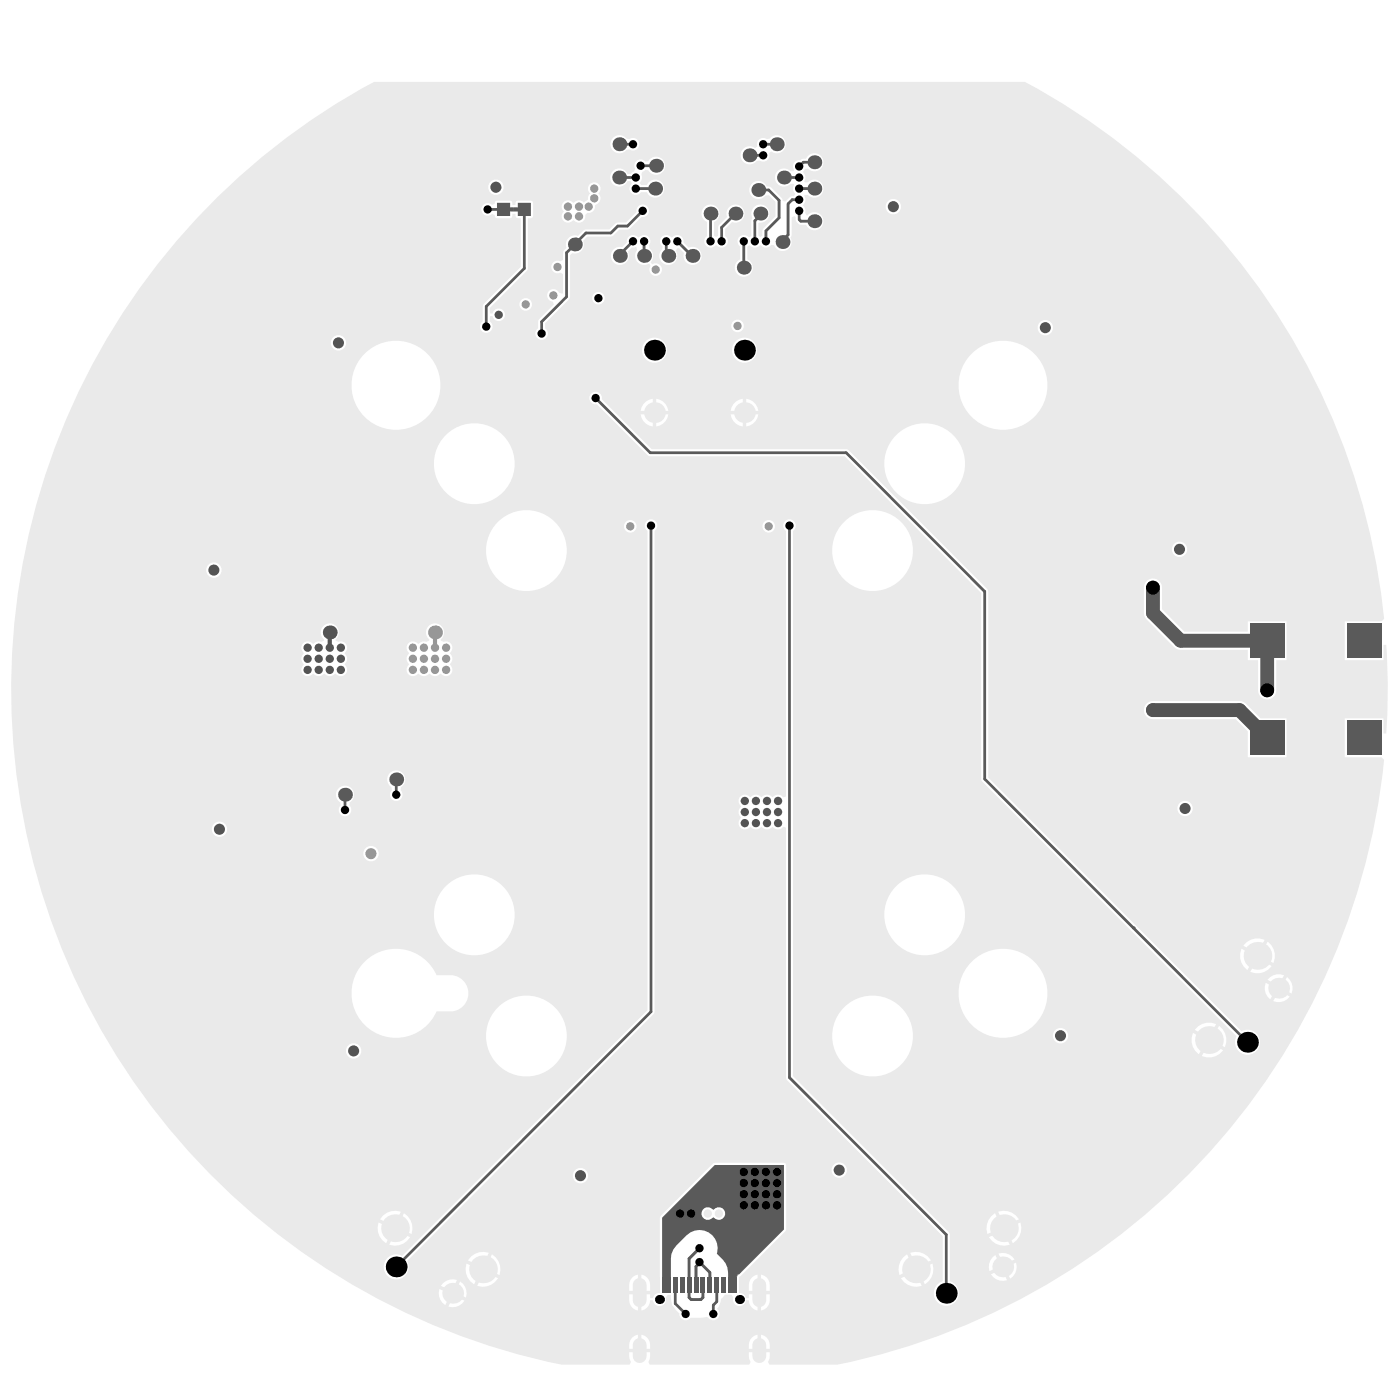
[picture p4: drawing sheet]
<svg xmlns="http://www.w3.org/2000/svg" width="337mm" height="331mm" viewBox="0 0 337 331" stroke-linecap="round" stroke-linejoin="round" font-family="sans-serif">
<path d="M52.3 47.3a163.6 163.6 0 0 1 37.6-27.6h156.5a165.4 165.4 0 0 1 86.3 129l-.6 .6h-8.8v9.3h9.3v-3.6h.6a150.7 150.7 0 0 1 0 21.3h-.6v-3.7h-9.3v9.4h8.8l.6 .6a165.4 165.4 0 0 1-131.4 145.3h-16.4l-.3-.6a3.1 3.1 0 0 0 .4-2.3h-5a3.1 3.1 0 0 0 .4 2.3l-.3 .6h-23.9l-.3-.6a3.1 3.1 0 0 0 .4-2.3h-5a3.1 3.1 0 0 0 .4 2.3l-.3 .6h-16.4a165.7 165.7 0 0 1-82.7-280.6zM178.9 35.6a2.18 2.18 0 0 0-.3 3.3 2.18 2.18 0 0 0 3.3-.2l.7-.1a1.5 1.5 0 0 0 1.8-.1 1.5 1.5 0 0 0 .5-1.7l.5-.4a2.19 2.19 0 0 0 3-.3 2.19 2.19 0 0 0-.3-3.1 2.19 2.19 0 0 0-3.1 .3l-.7 .1a1.5 1.5 0 0 0-1.8 0 1.5 1.5 0 0 0-.4 1.8l-.6 .4a2.17 2.17 0 0 0-2.6 0zM147.6 32.9a2.18 2.18 0 0 0-.2 3.3 2.18 2.18 0 0 0 3.2-.2l.7-.1a1.52 1.52 0 0 0 2.4-1.2 1.52 1.52 0 0 0-2.4-1.3l-.7-.1a2.18 2.18 0 0 0-3-.4zM180.6 44.3a2.19 2.19 0 0 0 .4 3.1 2.19 2.19 0 0 0 3-.4l.8-.1 1.6 1.6v3.5l-2.9 2.9-.2 .6v1.2l-.5 .3-.5-.3v-3.1l.2-.1a2.19 2.19 0 0 0 2.4-2.4 2.19 2.19 0 0 0-2.9-1.9 2.19 2.19 0 0 0-1.1 3.2l-.3 .6v3.7l-.5 .4a1.55 1.55 0 0 0-2.4-.2 1.55 1.55 0 0 0 .3 2.4v3a2.18 2.18 0 0 0-.9 3.4 2.18 2.18 0 0 0 3.4 0 2.18 2.18 0 0 0-.9-3.4v-3l.6-.4a1.7 1.7 0 0 0 2.6 0 1.63 1.63 0 0 0 2.6-.1l.7 .1a2.2 2.2 0 0 0 3 1.2 2.2 2.2 0 0 0 1-3.1l.2-.6v-4.2l.7-.3 .3 .3a1.55 1.55 0 0 0 1.2 1.8h1.3a2.21 2.21 0 0 0 3.2 .9 2.21 2.21 0 0 0 .3-3.4 2.21 2.21 0 0 0-3.4 .3l-.4-.7a1.62 1.62 0 0 0-.5-1.8 1.64 1.64 0 0 0 .3-2.2l.3-.3h.6a2.17 2.17 0 0 0 3.1 .1 2.17 2.17 0 0 0 0-3.1 2.17 2.17 0 0 0-3.1 0h-.6l-.3-.2a1.65 1.65 0 0 0-.3-2.3l.5-.6 .7-.2a2.18 2.18 0 0 0 3.3-.2 2.18 2.18 0 0 0-.6-3.2 2.18 2.18 0 0 0-3.1 1 1.29 1.29 0 0 0-1.4 .4 1.52 1.52 0 0 0-1.6 .7 1.52 1.52 0 0 0 .1 1.7l-.3 .3h-.6a2.17 2.17 0 0 0-3.1-.1 2.17 2.17 0 0 0 0 3.1 2.17 2.17 0 0 0 3.1 0h.6l.3 .2a1.62 1.62 0 0 0 .3 2.2l-.4 .5-.9 .3-1.1 1.1-.7-.2-.2-.7-2.5-2.5-1.1-.3a2.18 2.18 0 0 0-3.7-.5zM147.1 41.3a2.18 2.18 0 0 0 .6 3.2 2.18 2.18 0 0 0 3.2-1h.7l.3 .5a1.55 1.55 0 0 0-.1 2.4 1.55 1.55 0 0 0 2.3-.2h1.4a2.18 2.18 0 0 0 3.3 .9 2.18 2.18 0 0 0 0-3.5 2.18 2.18 0 0 0-3.3 .9h-1.4l-.3-.5a1.74 1.74 0 0 0 .4-2l.3-.8 .6-.4a1.12 1.12 0 0 1 1.3 .8 2.19 2.19 0 0 0 3.1-.6 2.19 2.19 0 0 0-.7-3.1 2.19 2.19 0 0 0-3 .9h-.7a1.5 1.5 0 0 0-2-.2 1.5 1.5 0 0 0-.4 1.9l-.3 .7-.8 .6h-.7a2.18 2.18 0 0 0-3.8-.5zM117.4 45a1.87 1.87 0 0 0 3.7 0 1.87 1.87 0 0 0-3.7 0zM135.3 48.8a1.49 1.49 0 0 0 .3 2 1.55 1.55 0 0 0-.1 2.4 1.55 1.55 0 0 0 2.4-.3 1.57 1.57 0 0 0 1.9 .5 1.57 1.57 0 0 0 .9-1.7l.5-.6a1.52 1.52 0 0 0 1.8-1.7 1.7 1.7 0 0 0 .8-2.9 1.52 1.52 0 0 0 .2-2.2 1.52 1.52 0 0 0-2.3 0 1.52 1.52 0 0 0 .2 2.2l-.5 .9v.6l-1 .7a1.61 1.61 0 0 0-2.5 .1 1.63 1.63 0 0 0-2.6 0zM116.4 49.1a1.51 1.51 0 0 0-.4 2.2 1.51 1.51 0 0 0 2.3 .1l.6 .3 .2 .6 .4 .2h3.1l.4-.2 .2-.9h.7l.2 .9 1.1 .2v11.6l-8.9 9-.3 .6v3.5a1.53 1.53 0 0 0-.3 2.3 1.53 1.53 0 0 0 2.3 0 1.53 1.53 0 0 0-.3-2.3l.1-1.2h.6a1.53 1.53 0 0 0 2.3 .9 1.53 1.53 0 0 0 0-2.5 1.53 1.53 0 0 0-2.3 1l-.6-.1-.1-1.3 9.1-9.2 .1-12.3 1.1-.2 .2-.4v-3.2l-.2-.3-.4-.2h-3.1l-.4 .2-.2 .9h-.7l-.2-.9-.4-.2h-3.1l-.4 .2-.2 .6-.6 .2a1.45 1.45 0 0 0-1.9-.1zM212.9 49.7a1.87 1.87 0 0 0 3.7 0 1.87 1.87 0 0 0-3.7 0zM136.9 57a2.18 2.18 0 0 0-.7 2.6l-.8 .8-.1 2-.6 .4a1.51 1.51 0 0 0-2.2 1.4 1.51 1.51 0 0 0 2.2 1.3l.6 .4v4.6l-.1 .1a1.51 1.51 0 0 1-1.3-.9 1.52 1.52 0 0 0-2.3 .8 1.52 1.52 0 0 0 1.3 2l.3 .7-3.8 3.8v1.9a1.53 1.53 0 0 0-.3 2.3 1.53 1.53 0 0 0 2.3 0 1.53 1.53 0 0 0-.3-2.3v-1.2l5.9-6.1v-10.3l.6-.5a2.16 2.16 0 0 0 2.2-.6 2.16 2.16 0 0 0 .4-2.3l1-1.1h6l1.7-1.6 2.3-.1 3-2.9a1.53 1.53 0 0 0 1.8-1.4 1.53 1.53 0 0 0-1.6-1.7 1.53 1.53 0 0 0-1.4 1.9l-2.5 2.5h-2.3l-1.7 1.6-6 .1-1.6 1.5a2.14 2.14 0 0 0-2 .3zM169.5 49.6a2.18 2.18 0 0 0 .5 3.7v3.4a1.56 1.56 0 0 0-.2 2.4 1.56 1.56 0 0 0 2.3-.2 1.56 1.56 0 0 0 2.4 .2 1.56 1.56 0 0 0-.2-2.4v-1.7l1.7-1.7a2.18 2.18 0 0 0 3-1.7 2.18 2.18 0 0 0-2.5-2.4 2.18 2.18 0 0 0-1.7 2.9l-2.1 2.2-.1 2.4-.5 .3-.4-.3v-3.4a2.18 2.18 0 0 0 1-3.1 2.18 2.18 0 0 0-3.2-.6zM159.3 56.7a1.53 1.53 0 0 0 0 2.6l-.1 .6a2.17 2.17 0 0 0-.2 3 2.17 2.17 0 0 0 2.9 .4 2.17 2.17 0 0 0 .6-3l.3-.6 .5-.1 1.1 1.2a2.18 2.18 0 0 0 1.9 2.9 2.18 2.18 0 0 0 2.3-2.6 2.18 2.18 0 0 0-3-1.6l-1.3-1.2a1.58 1.58 0 0 0-.9-1.7 1.58 1.58 0 0 0-1.9 .5 1.81 1.81 0 0 0-2.2-.4zM147.3 60.2a2.18 2.18 0 0 0 1.5 3.5 2.18 2.18 0 0 0 2.1-3.2l1-1 1-.2 .2 .7a2.22 2.22 0 0 0 .1 2.9 2.22 2.22 0 0 0 2.9 .4l.3 .6a1.52 1.52 0 0 0 .8 2.4 1.52 1.52 0 0 0 1.9-1.7 1.52 1.52 0 0 0-2.3-1.1l-.4-.5a2.16 2.16 0 0 0-.3-3.3l-.1-.8a1.56 1.56 0 0 0-.3-2.2 1.56 1.56 0 0 0-2.2 .4 1.58 1.58 0 0 0-1.9-.5 1.58 1.58 0 0 0-.9 1.7l-1.1 1.1a2.1 2.1 0 0 0-2.3 .8zM142.3 71.7a1.55 1.55 0 0 0 3.1 0 1.55 1.55 0 0 0-3.1 0zM124.8 73.2a1.55 1.55 0 0 0 3.1 0 1.55 1.55 0 0 0-3.1 0zM175.8 78.3a1.53 1.53 0 0 0 3 0 1.53 1.53 0 0 0-3 0zM249.4 78.7a1.9 1.9 0 0 0 3.8 0 1.9 1.9 0 0 0-3.8 0zM230.4 92.6a10.7 10.7 0 0 0 21.4 0 10.7 10.7 0 0 0-21.4 0zM84.5 92.6a10.7 10.7 0 0 0 21.4 0 10.7 10.7 0 0 0-21.4 0zM79.5 82.4a1.87 1.87 0 0 0 3.7 0 1.87 1.87 0 0 0-3.7 0zM175.9 84.2a3 3 0 0 0 6.1 0 3 3 0 0 0-6.1 0zM154.3 84.2a3 3 0 0 0 6.1 0 3 3 0 0 0-6.1 0zM179.4 95.8v2.9h2.9a3.3 3.3 0 0 0-2.9-2.9zM176.9 96.5a3.3 3.3 0 0 0-1.3 2.2h3v-2.9zM157.7 95.8v2.9h3a3.3 3.3 0 0 0-3-2.9zM155.3 96.5a3.3 3.3 0 0 0-1.3 2.2h2.9v-2.9zM212.6 111.4a9.7 9.7 0 0 0 19.4 0 9.7 9.7 0 0 0-19.4 0zM104.3 111.4a9.7 9.7 0 0 0 19.4 0 9.7 9.7 0 0 0-19.4 0zM179.4 99.6v2.9a3.3 3.3 0 0 0 2.9-2.9zM175.6 99.6a3.3 3.3 0 0 0 3 2.9v-2.9zM157.7 99.6v2.9a3.3 3.3 0 0 0 3-2.9zM154 99.6a3.3 3.3 0 0 0 2.9 2.9v-2.9zM116.8 132.3a9.8 9.8 0 0 0 19.5 0 9.8 9.8 0 0 0-19.5 0zM200 132.3a9.8 9.8 0 0 0 19.5 0 9.8 9.8 0 0 0-19.5 0zM183.3 126.5a1.53 1.53 0 0 0 3 0 1.53 1.53 0 0 0-3 0zM150 126.5a1.53 1.53 0 0 0 3 0 1.53 1.53 0 0 0-3 0zM281.7 132a1.87 1.87 0 0 0 3.7 0 1.87 1.87 0 0 0-3.7 0zM49.6 137a1.87 1.87 0 0 0 3.7 0 1.87 1.87 0 0 0-3.7 0zM98.4 154.4a1.64 1.64 0 0 0 0 2.6 1.73 1.73 0 0 0 0 2.6 1.59 1.59 0 0 0-.2 2.5 1.59 1.59 0 0 0 2.4-.2 1.72 1.72 0 0 0 2.6 0 1.72 1.72 0 0 0 2.7 0 1.59 1.59 0 0 0 2.4 .2 1.59 1.59 0 0 0-.2-2.5 1.73 1.73 0 0 0 0-2.6 1.56 1.56 0 0 0 .5-2 1.56 1.56 0 0 0-1.9-.7l-.7-.3v-.3a2.18 2.18 0 0 0 .2-3.2 2.18 2.18 0 0 0-3.2 0 2.18 2.18 0 0 0 .2 3.2l-.1 .3-.6 .3a1.61 1.61 0 0 0-1.9 .4 1.8 1.8 0 0 0-2.2-.3zM72.7 154.8a1.67 1.67 0 0 0 .4 2.2 1.73 1.73 0 0 0 0 2.6 1.59 1.59 0 0 0-.2 2.5 1.59 1.59 0 0 0 2.4-.2 1.72 1.72 0 0 0 2.6 0 1.72 1.72 0 0 0 2.7 0 1.59 1.59 0 0 0 2.4 .2 1.59 1.59 0 0 0-.2-2.5 1.73 1.73 0 0 0 0-2.6 1.56 1.56 0 0 0 .5-2 1.56 1.56 0 0 0-1.9-.7l-.7-.3v-.3a2.18 2.18 0 0 0 .2-3.2 2.18 2.18 0 0 0-3.2 0 2.18 2.18 0 0 0 .2 3.2l-.1 .3-.6 .3a1.61 1.61 0 0 0-1.9 .4 1.63 1.63 0 0 0-2.6 .1zM275.6 139.7l-.5 .7-.1 .8v6.1l.3 1.1 7 7.1 .4 .4 1.1 .3h16.2v2.4h2.4v7.3a2.18 2.18 0 0 0 2.2 2.2 2.18 2.18 0 0 0 2.2-2.2v-7.3h2.5v-9.3h-9.3v2.5h-15.3l-5.4-5.4v-5.2a2.18 2.18 0 0 0-1.3-2 2.18 2.18 0 0 0-2.4 .5zM275.6 169.1a2.19 2.19 0 0 0-.5 2.4 2.19 2.19 0 0 0 2.1 1.3h19.9l2.9 2.9v6.3h9.3v-9.4h-6.3l-3.5-3.5-.4-.3-1.1-.3h-20.8l-.9 .1zM188.9 125a1.53 1.53 0 0 0 0 2.6v63.8l-.6 .2a1.62 1.62 0 0 0-2.6 0 1.72 1.72 0 0 0-2.7 0 1.72 1.72 0 0 0-2.6 0 1.59 1.59 0 0 0-2.4-.2 1.59 1.59 0 0 0 .2 2.4 1.73 1.73 0 0 0 0 2.7 1.59 1.59 0 0 0-.2 2.4 1.59 1.59 0 0 0 2.4-.2 1.72 1.72 0 0 0 2.6 0 1.72 1.72 0 0 0 2.7 0 1.62 1.62 0 0 0 2.6 0l.6 .2 .1 60.4 37.6 37.8v10.8a3 3 0 0 0-1.6 4.6 3 3 0 0 0 4.9 .1 3 3 0 0 0-1.6-4.7v-11.2l-.2-.6-37.5-37.5v-131a1.53 1.53 0 0 0 .5-2.1 1.53 1.53 0 0 0-2.2-.5zM93.9 185.6a2.2 2.2 0 0 0 .2 3.6l.1 .7a1.51 1.51 0 0 0 0 2.2 1.51 1.51 0 0 0 2.1 0 1.51 1.51 0 0 0 0-2.2l.1-.7a2.19 2.19 0 0 0 .7-3.1 2.19 2.19 0 0 0-3.2-.5zM283 194.3a1.9 1.9 0 0 0 3.8 0 1.9 1.9 0 0 0-3.8 0zM81.6 189.2a2.2 2.2 0 0 0 .2 3.7l.1 .7a1.51 1.51 0 0 0 0 2.1 1.51 1.51 0 0 0 2.1 0 1.51 1.51 0 0 0 0-2.1l.1-.7a2.19 2.19 0 0 0 .6-3.1 2.19 2.19 0 0 0-3.1-.6zM50.9 199.3a1.87 1.87 0 0 0 3.7 0 1.87 1.87 0 0 0-3.7 0zM87.3 205.1a1.87 1.87 0 0 0 3.7 0 1.87 1.87 0 0 0-3.7 0zM212.6 219.8a9.7 9.7 0 0 0 19.4 0 9.7 9.7 0 0 0-19.4 0zM104.3 219.8a9.7 9.7 0 0 0 19.4 0 9.7 9.7 0 0 0-19.4 0zM230.4 238.7a10.7 10.7 0 0 0 21.4 0 10.7 10.7 0 0 0-21.4 0zM88.1 230.7a11 11 0 0 0-3 4.5v.1a10.4 10.4 0 0 0-.6 4v.1a10.4 10.4 0 0 0 1.1 4 10.4 10.4 0 0 0 2.5 3.3 10.4 10.4 0 0 0 3.6 2.1h.1a10.4 10.4 0 0 0 4 .6h.1a10.4 10.4 0 0 0 4-1.1 10.4 10.4 0 0 0 3.3-2.5l.9-1.2 .8-1.5h3.8a4.4 4.4 0 0 0 3.9-4.4 4.4 4.4 0 0 0-3.9-4.4h-3.8l-.1-.3a10.3 10.3 0 0 0-2.5-3.3h-.1a10.4 10.4 0 0 0-3.5-2.1h-.1a10.4 10.4 0 0 0-4-.6h-.1a10.4 10.4 0 0 0-4 1.1zM299.7 226.4l-.8 .9 3.2 1.8 1.9-3.2a4.1 4.1 0 0 0-4.3 .5zM304.7 226.3l-1.8 3.2 3.2 1.9a4.1 4.1 0 0 0-1.4-5.1zM298.5 228a4.1 4.1 0 0 0 1.3 5.1l1.9-3.2zM302.4 230.3l-1.8 3.2a4.1 4.1 0 0 0 5.1-1.4zM305.3 234.8l-.6 .6 2.5 1.5 1.5-2.5a3.3 3.3 0 0 0-3.4 .4zM309.4 234.8l-1.5 2.5 2.6 1.5a3.3 3.3 0 0 0-1.1-4zM200 249a9.8 9.8 0 0 0 19.5 0 9.8 9.8 0 0 0-19.5 0zM116.8 249a9.8 9.8 0 0 0 19.5 0 9.8 9.8 0 0 0-19.5 0zM304.3 236.2a3.4 3.4 0 0 0 1.1 4l1.4-2.6zM307.5 238l-1.4 2.6a3.3 3.3 0 0 0 4-1.1zM288.1 246.6l-.9 .9 3.3 1.9 1.8-3.3a4.1 4.1 0 0 0-4.2 .5zM253.1 248.9a1.87 1.87 0 0 0 3.7 0 1.87 1.87 0 0 0-3.7 0zM293.1 246.5l-1.9 3.3 3.2 1.9a4.1 4.1 0 0 0-1.3-5.2zM286.8 248.2a4.1 4.1 0 0 0 1.4 5.1l1.9-3.2zM141.9 94.8a1.53 1.53 0 0 0 0 1.7 1.53 1.53 0 0 0 1.6 .7l12.5 12.4h47.1l32.8 32.9v44.7l.2 .6 61.2 61.2a3 3 0 0 0 2.1 4.4 3 3 0 0 0 3.5-3.4 3 3 0 0 0-4.4-2.2l-60.9-60.9-.1-45.1-33.5-33.6-.6-.3h-46.7l-12-11.9a1.53 1.53 0 0 0-.9-1.8 1.53 1.53 0 0 0-1.9 .6zM290.8 250.5l-1.9 3.3a4.1 4.1 0 0 0 5.1-1.4zM83.1 252.5a1.9 1.9 0 0 0 3.8 0 1.9 1.9 0 0 0-3.8 0zM199.9 281.2a1.87 1.87 0 0 0 3.7 0 1.87 1.87 0 0 0-3.7 0zM137.7 282.5a1.87 1.87 0 0 0 3.7 0 1.87 1.87 0 0 0-3.7 0zM92.1 292.1l-.7 .9 3.4 1.6 1.5-3.4a4.1 4.1 0 0 0-4.2 .9zM240 291.2l1.5 3.4 3.4-1.6a4.1 4.1 0 0 0-4.9-1.8zM97.1 291.6l-1.6 3.4 3.4 1.5a4.1 4.1 0 0 0-1.8-4.9zM238.2 292.3a4.2 4.2 0 0 0-.8 4.2l3.4-1.5-1.6-3.4zM91 293.8a4.1 4.1 0 0 0 1.8 5l1.6-3.4zM241.9 295.4l1.6 3.4a4.1 4.1 0 0 0 1.8-5zM237.7 297.3a4.1 4.1 0 0 0 5 1.8l-1.6-3.4zM95.2 295.7l-1.6 3.4a4.1 4.1 0 0 0 5-1.8zM155.7 125a1.53 1.53 0 0 0 0 2.6v115.2l-59 59a3 3 0 0 0-4.4 2.2 3 3 0 0 0 3.5 3.4 3 3 0 0 0 2.1-4.4l59.4-59.6v-115.8a1.53 1.53 0 0 0 .5-2.1 1.53 1.53 0 0 0-2.1-.5zM240 301.2l1.3 2.7 2.6-1.2a3.3 3.3 0 0 0-3.9-1.5zM113.3 301.9l-.8 1 3.4 1.6 1.6-3.4a4.1 4.1 0 0 0-4.2 .8zM218.8 301.1l1.6 3.4 3.4-1.6a4.1 4.1 0 0 0-5-1.8zM238.6 302.2a3.4 3.4 0 0 0-.7 3.3l2.6-1.3-1.2-2.6zM118.2 301.4l-1.5 3.4 3.4 1.6a4.1 4.1 0 0 0-1.9-5zM217.1 302.2a4.2 4.2 0 0 0-.9 4.2l3.4-1.6-1.5-3.4zM241.6 304.6l1.2 2.7a3.4 3.4 0 0 0 1.4-3.9zM238.2 306.2a3.3 3.3 0 0 0 3.9 1.4l-1.2-2.6zM112.2 303.6a4.1 4.1 0 0 0 1.8 5l1.6-3.4zM220.7 305.2l1.6 3.4a4.1 4.1 0 0 0 1.8-5zM216.6 307.2a4.1 4.1 0 0 0 5 1.8l-1.6-3.4zM116.3 305.6l-1.6 3.4a4.1 4.1 0 0 0 5-1.8zM154.2 306.3v3.9h2.1a3.3 3.3 0 0 0-1.3-3.6zM152 307a3.5 3.5 0 0 0-.7 3.2h2.1v-3.9l-.9 .3zM182.9 306.3v3.9h2.1a3.3 3.3 0 0 0-1.2-3.6zM180.7 307a3.5 3.5 0 0 0-.7 3.2h2.1v-3.9l-.8 .3zM106.6 308.3l-.6 .7 2.6 1.2 1.3-2.6a3.3 3.3 0 0 0-3.3 .7zM110.6 307.9l-1.2 2.7 2.6 1.2a3.3 3.3 0 0 0-1.4-3.9zM171.4 279.6l-12.6 12.6-.2 .4v18l-.3 .1a1.55 1.55 0 0 0-1.4 1.3h-.6v-1h-2.1v3.9a2.47 2.47 0 0 0 2.1-2.4h.6a1.59 1.59 0 0 0 2 1.4 1.59 1.59 0 0 0 1.2-2.1l.4-.6h.8a4.3 4.3 0 0 0 2 4.4 1.58 1.58 0 0 0 1 1.6 1.58 1.58 0 0 0 1.9-.5h2.3l1.3-.3 .4 .2a1.52 1.52 0 0 0 2.3 .3 1.52 1.52 0 0 0-.1-2.4l.8-1.6 .1-.8 1-1h1.5l.5 .7a1.59 1.59 0 0 0 1.1 2.1 1.59 1.59 0 0 0 2-1.4h.6a2.49 2.49 0 0 0 2.1 2.4v-3.9h-2.1v1h-.6a1.58 1.58 0 0 0-1.8-1.3v-3.6l.2-.3 11-11 .2-.3v-15.5l-.2-.4-.3-.2h-16.7zM105.6 309.8a3.3 3.3 0 0 0 1.4 3.8l1.3-2.6zM109 311.3l-1.2 2.7a3.3 3.3 0 0 0 3.9-1.4zM182.9 311v3.9a2.47 2.47 0 0 0 2.1-2.4v-1.5zM151.3 311a3.3 3.3 0 0 0 1.2 3.6l.9 .3v-3.9zM154.2 320.7v3.4h2.1a2.73 2.73 0 0 0-2.1-3.4zM152 321.4a3.1 3.1 0 0 0-.7 2.7h2.1v-3.4l-.9 .3zM182.9 320.7v3.4h2.1a2.73 2.73 0 0 0-2.1-3.4zM180.7 321.4a3.1 3.1 0 0 0-.7 2.7h2.1v-3.4l-.8 .3z" fill="#eaeaea"/>
<path d="M171.8 280h16.7v15.5l-10.9 10.8h-.3v.3l-1.6 1.6-.7-.2a6.4 6.4 0 0 0-2.7-6.7 4.4 4.4 0 0 0-1.9-5.1 4.4 4.4 0 0 0-5.3 .7l-2.5 2.5-.7 .9-.5 1-.1 1.2v8.1h-2.1v-18zM169.3 290.4a1.56 1.56 0 0 0-.2 2.3 1.56 1.56 0 0 0 2.4-.2 1.57 1.57 0 0 0 2.3 .3 1.57 1.57 0 0 0 0-2.3 1.57 1.57 0 0 0-2.3 .2 1.8 1.8 0 0 0-2.2-.3z" fill="#5a5a5a"/>
<path d="M79.3 152v3.6" fill="none" stroke="#545454" stroke-width="1"/>
<path d="M104.6 152v3.6" fill="none" stroke="#979797" stroke-width="1"/>
<path d="M148.9 34.7h3.3M180.2 37.3h3.3M183.5 34.7h3.2M117.2 50.3h3.9M156.3 108.8h47.1l33.3 33.3v45.1" fill="none" stroke="#5a5a5a" stroke-width=".67"/>
<path d="M304.6 154v11.9" fill="none" stroke="#5a5a5a" stroke-width="3.3"/>
<circle cx="272.4" cy="223" r=".33" fill="#5a5a5a"/>
<g fill="none" stroke="#5a5a5a" stroke-width=".67">
<path d="M157.5 39.6l-.2 .2h-3.3M192.1 40h.1M195.8 39h-2.7l-1 1M126 50.3v14.2l-9.1 9.2v4.8M138.2 58.7l-2 2v10.6l-6 6v2.9M148.8 42.7h4M152.2 58l-3.2 3.2v.3M152.8 45.3h4.7M154.5 50.7l-3.7 3.6h-2.3l-1.7 1.7h-5.9l-2.7 2.7M154.8 58v3.5M160.2 58v3l.5 .5M162.8 58l3.7 3.5"/>
<path d="M170.8 51.3v6.7M176.8 51.3l-3.3 3.4v3.3M178.8 58v6.3M182.3 45.7h2.5l2.5 2.5v4.1l-3.2 3.2v2.5M182.8 51.3v.4l-1.3 1.3v5M188.5 42.7h3.6M192.1 48h-1.6l-1 1v7.4l-1.4 1.4v.4M192.1 50.7v2.1l.4 .4h3.3M192.1 45.3h3.7M143.2 95.7l13.1 13.1M156.5 126.3v116.8l-61.3 61.3M189.8 126.3v132.7l37.7 37.7v14.1"/>
<path d="M82.9 191v3.6M95.3 187.3v3.7M236.7 187.2l63.2 63.3M162.3 307.7v5.6l2.5 2.5M172.3 307.7v5.1l-.8 .8v2.2"/>
</g>
<path d="M277.2 170.6h20.8l6.6 6.7" fill="none" stroke="#545454" stroke-width="3.3"/>
<path d="M168.1 300l-2.4 2.5v9.3l.5 .5h2.3l.5-.5v-3.1M167.3 308.7v-4.3l.8-.9v-.2l2.5 2.5v2.9" fill="none" stroke="#5a5a5a" stroke-width=".7"/>
<path d="M277.2 141.2v6.1l6.6 6.7h20.8" fill="none" stroke="#5a5a5a" stroke-width="3.3"/>
<g fill="#545454">
<circle cx="214.7" cy="49.7" r="1.33"/>
<circle cx="181.7" cy="197.8" r="1"/>
<circle cx="184.4" cy="197.8" r="1"/>
<circle cx="187" cy="197.8" r="1"/>
<circle cx="181.7" cy="195.1" r="1"/>
<circle cx="184.4" cy="195.1" r="1"/>
<circle cx="187" cy="195.1" r="1"/>
<circle cx="187" cy="192.5" r="1"/>
<circle cx="184.4" cy="192.5" r="1"/>
<circle cx="181.7" cy="192.5" r="1"/>
<circle cx="179" cy="197.8" r="1"/>
<circle cx="179" cy="192.5" r="1"/>
<circle cx="179" cy="195.1" r="1"/>
</g>
<g fill="#eaeaea">
<circle cx="325.8" cy="126" r="1"/>
<circle cx="325.8" cy="146" r="1"/>
<circle cx="325.8" cy="166" r="1"/>
<circle cx="325.8" cy="186" r="1"/>
<circle cx="325.8" cy="206" r="1"/>
<circle cx="315.9" cy="106" r="1"/>
<circle cx="320.8" cy="116" r="1"/>
<circle cx="315.9" cy="126" r="1"/>
<circle cx="320.8" cy="136" r="1"/>
<circle cx="320.8" cy="196" r="1"/>
<circle cx="315.9" cy="206" r="1"/>
<circle cx="320.8" cy="216" r="1"/>
<circle cx="315.9" cy="226" r="1"/>
<circle cx="305.9" cy="86" r="1"/>
<circle cx="310.9" cy="96" r="1"/>
<circle cx="305.9" cy="106" r="1"/>
<circle cx="310.9" cy="116" r="1"/>
<circle cx="305.9" cy="146" r="1"/>
<circle cx="305.9" cy="186" r="1"/>
<circle cx="310.9" cy="216" r="1"/>
<circle cx="305.9" cy="246" r="1"/>
<circle cx="295.9" cy="66" r="1"/>
<circle cx="300.9" cy="76" r="1"/>
<circle cx="295.9" cy="86" r="1"/>
<circle cx="300.9" cy="96" r="1"/>
<circle cx="295.9" cy="106" r="1"/>
<circle cx="295.9" cy="146" r="1"/>
<circle cx="295.9" cy="186" r="1"/>
<circle cx="300.9" cy="216" r="1"/>
<circle cx="295.9" cy="226" r="1"/>
<circle cx="300.9" cy="236" r="1"/>
<circle cx="300.9" cy="256" r="1"/>
<circle cx="295.9" cy="266" r="1"/>
<circle cx="285.9" cy="66" r="1"/>
<circle cx="290.9" cy="76" r="1"/>
<circle cx="290.9" cy="96" r="1"/>
<circle cx="285.9" cy="106" r="1"/>
<circle cx="290.9" cy="116" r="1"/>
<circle cx="285.9" cy="126" r="1"/>
<circle cx="285.9" cy="146" r="1"/>
<circle cx="285.9" cy="166" r="1"/>
<circle cx="290.9" cy="176" r="1"/>
<circle cx="285.9" cy="186" r="1"/>
<circle cx="285.9" cy="206" r="1"/>
<circle cx="285.9" cy="226" r="1"/>
<circle cx="290.9" cy="256" r="1"/>
<circle cx="285.9" cy="266" r="1"/>
<circle cx="275.9" cy="46" r="1"/>
<circle cx="280.9" cy="56" r="1"/>
<circle cx="280.9" cy="76" r="1"/>
<circle cx="275.9" cy="86" r="1"/>
<circle cx="280.9" cy="96" r="1"/>
<circle cx="275.9" cy="106" r="1"/>
<circle cx="280.9" cy="116" r="1"/>
<circle cx="275.9" cy="126" r="1"/>
<circle cx="280.9" cy="136" r="1"/>
<circle cx="280.9" cy="176" r="1"/>
<circle cx="275.9" cy="186" r="1"/>
<circle cx="280.9" cy="196" r="1"/>
<circle cx="275.9" cy="206" r="1"/>
<circle cx="280.9" cy="216" r="1"/>
<circle cx="280.9" cy="236" r="1"/>
<circle cx="275.9" cy="246" r="1"/>
<circle cx="280.9" cy="256" r="1"/>
<circle cx="280.9" cy="276" r="1"/>
<circle cx="275.9" cy="286" r="1"/>
<circle cx="265.9" cy="46" r="1"/>
<circle cx="270.9" cy="76" r="1"/>
<circle cx="265.9" cy="86" r="1"/>
<circle cx="270.9" cy="96" r="1"/>
<circle cx="270.9" cy="116" r="1"/>
<circle cx="270.9" cy="136" r="1"/>
<circle cx="265.9" cy="166" r="1"/>
<circle cx="270.9" cy="176" r="1"/>
<circle cx="265.9" cy="186" r="1"/>
<circle cx="270.9" cy="196" r="1"/>
<circle cx="265.9" cy="206" r="1"/>
<circle cx="270.9" cy="216" r="1"/>
<circle cx="265.9" cy="226" r="1"/>
<circle cx="270.9" cy="236" r="1"/>
<circle cx="265.9" cy="246" r="1"/>
<circle cx="265.9" cy="286" r="1"/>
<circle cx="260.9" cy="36" r="1"/>
<circle cx="255.9" cy="46" r="1"/>
<circle cx="260.9" cy="76" r="1"/>
<circle cx="260.9" cy="96" r="1"/>
<circle cx="255.9" cy="106" r="1"/>
<circle cx="260.9" cy="116" r="1"/>
<circle cx="255.9" cy="126" r="1"/>
<circle cx="260.9" cy="136" r="1"/>
<circle cx="255.9" cy="146" r="1"/>
<circle cx="255.9" cy="166" r="1"/>
<circle cx="260.9" cy="176" r="1"/>
<circle cx="255.9" cy="186" r="1"/>
<circle cx="260.9" cy="196" r="1"/>
<circle cx="260.9" cy="216" r="1"/>
<circle cx="255.9" cy="226" r="1"/>
<circle cx="260.9" cy="236" r="1"/>
<circle cx="255.9" cy="286" r="1"/>
<circle cx="260.9" cy="296" r="1"/>
<circle cx="246" cy="26" r="1"/>
<circle cx="250.9" cy="36" r="1"/>
<circle cx="246" cy="46" r="1"/>
<circle cx="246" cy="106" r="1"/>
<circle cx="250.9" cy="116" r="1"/>
<circle cx="246" cy="126" r="1"/>
<circle cx="250.9" cy="136" r="1"/>
<circle cx="246" cy="146" r="1"/>
<circle cx="246" cy="166" r="1"/>
<circle cx="250.9" cy="176" r="1"/>
<circle cx="246" cy="186" r="1"/>
<circle cx="250.9" cy="196" r="1"/>
<circle cx="246" cy="206" r="1"/>
<circle cx="250.9" cy="216" r="1"/>
<circle cx="246" cy="226" r="1"/>
<circle cx="246" cy="266" r="1"/>
<circle cx="246" cy="286" r="1"/>
<circle cx="250.9" cy="296" r="1"/>
<circle cx="246" cy="306" r="1"/>
<circle cx="236" cy="26" r="1"/>
<circle cx="241" cy="36" r="1"/>
<circle cx="236" cy="46" r="1"/>
<circle cx="236" cy="66" r="1"/>
<circle cx="241" cy="76" r="1"/>
<circle cx="236" cy="106" r="1"/>
<circle cx="241" cy="116" r="1"/>
<circle cx="236" cy="126" r="1"/>
<circle cx="241" cy="136" r="1"/>
<circle cx="241" cy="156" r="1"/>
<circle cx="241" cy="176" r="1"/>
<circle cx="241" cy="196" r="1"/>
<circle cx="236" cy="206" r="1"/>
<circle cx="241" cy="216" r="1"/>
<circle cx="236" cy="226" r="1"/>
<circle cx="241" cy="256" r="1"/>
<circle cx="236" cy="266" r="1"/>
<circle cx="241" cy="276" r="1"/>
<circle cx="236" cy="286" r="1"/>
<circle cx="236" cy="306" r="1"/>
<circle cx="226" cy="26" r="1"/>
<circle cx="231" cy="36" r="1"/>
<circle cx="226" cy="46" r="1"/>
<circle cx="226" cy="66" r="1"/>
<circle cx="226" cy="86" r="1"/>
<circle cx="226" cy="126" r="1"/>
<circle cx="231" cy="156" r="1"/>
<circle cx="231" cy="176" r="1"/>
<circle cx="231" cy="196" r="1"/>
<circle cx="226" cy="246" r="1"/>
<circle cx="231" cy="256" r="1"/>
<circle cx="226" cy="266" r="1"/>
<circle cx="231" cy="276" r="1"/>
<circle cx="226" cy="286" r="1"/>
<circle cx="231" cy="316" r="1"/>
<circle cx="216" cy="46" r="1"/>
<circle cx="221" cy="56" r="1"/>
<circle cx="216" cy="66" r="1"/>
<circle cx="221" cy="76" r="1"/>
<circle cx="216" cy="86" r="1"/>
<circle cx="221" cy="96" r="1"/>
<circle cx="221" cy="136" r="1"/>
<circle cx="216" cy="146" r="1"/>
<circle cx="221" cy="156" r="1"/>
<circle cx="216" cy="166" r="1"/>
<circle cx="221" cy="176" r="1"/>
<circle cx="216" cy="186" r="1"/>
<circle cx="221" cy="196" r="1"/>
<circle cx="216" cy="206" r="1"/>
<circle cx="221" cy="236" r="1"/>
<circle cx="221" cy="256" r="1"/>
<circle cx="216" cy="266" r="1"/>
<circle cx="221" cy="276" r="1"/>
<circle cx="221" cy="296" r="1"/>
<circle cx="221" cy="316" r="1"/>
<circle cx="206" cy="26" r="1"/>
<circle cx="206" cy="66" r="1"/>
<circle cx="206" cy="86" r="1"/>
<circle cx="206" cy="106" r="1"/>
<circle cx="206" cy="146" r="1"/>
<circle cx="211" cy="156" r="1"/>
<circle cx="206" cy="166" r="1"/>
<circle cx="211" cy="176" r="1"/>
<circle cx="206" cy="186" r="1"/>
<circle cx="211" cy="196" r="1"/>
<circle cx="206" cy="206" r="1"/>
<circle cx="211" cy="216" r="1"/>
<circle cx="206" cy="226" r="1"/>
<circle cx="211" cy="236" r="1"/>
<circle cx="206" cy="266" r="1"/>
<circle cx="211" cy="276" r="1"/>
<circle cx="211" cy="316" r="1"/>
<circle cx="201" cy="56" r="1"/>
<circle cx="196" cy="66" r="1"/>
<circle cx="201" cy="76" r="1"/>
<circle cx="196" cy="86" r="1"/>
<circle cx="201" cy="96" r="1"/>
<circle cx="196" cy="106" r="1"/>
<circle cx="201" cy="116" r="1"/>
<circle cx="196" cy="126" r="1"/>
<circle cx="196" cy="146" r="1"/>
<circle cx="201" cy="156" r="1"/>
<circle cx="196" cy="166" r="1"/>
<circle cx="201" cy="176" r="1"/>
<circle cx="196" cy="186" r="1"/>
<circle cx="201" cy="196" r="1"/>
<circle cx="196" cy="206" r="1"/>
<circle cx="201" cy="216" r="1"/>
<circle cx="196" cy="226" r="1"/>
<circle cx="201" cy="236" r="1"/>
<circle cx="196" cy="246" r="1"/>
<circle cx="201" cy="276" r="1"/>
<circle cx="196" cy="306" r="1"/>
<circle cx="201" cy="316" r="1"/>
<circle cx="191" cy="76" r="1"/>
<circle cx="191" cy="96" r="1"/>
<circle cx="186" cy="146" r="1"/>
<circle cx="186" cy="166" r="1"/>
<circle cx="186" cy="186" r="1"/>
<circle cx="191" cy="276" r="1"/>
<circle cx="191" cy="296" r="1"/>
<circle cx="186" cy="306" r="1"/>
<circle cx="191" cy="316" r="1"/>
<circle cx="176.1" cy="26" r="1"/>
<circle cx="181" cy="76" r="1"/>
<circle cx="176.1" cy="106" r="1"/>
<circle cx="181" cy="136" r="1"/>
<circle cx="176.1" cy="146" r="1"/>
<circle cx="181" cy="156" r="1"/>
<circle cx="176.1" cy="166" r="1"/>
<circle cx="181" cy="176" r="1"/>
<circle cx="176.1" cy="186" r="1"/>
<circle cx="166.1" cy="26" r="1"/>
<circle cx="156.1" cy="26" r="1"/>
<circle cx="161.1" cy="116" r="1"/>
<circle cx="161.1" cy="136" r="1"/>
<circle cx="161.1" cy="156" r="1"/>
<circle cx="161.1" cy="176" r="1"/>
<circle cx="161.1" cy="196" r="1"/>
<circle cx="161.1" cy="216" r="1"/>
<circle cx="161.1" cy="236" r="1"/>
<circle cx="161.1" cy="256" r="1"/>
<circle cx="156.1" cy="266" r="1"/>
<circle cx="161.1" cy="276" r="1"/>
<circle cx="156.1" cy="286" r="1"/>
<circle cx="146.1" cy="106" r="1"/>
<circle cx="151.1" cy="136" r="1"/>
<circle cx="146.1" cy="146" r="1"/>
<circle cx="151.1" cy="156" r="1"/>
<circle cx="146.1" cy="166" r="1"/>
<circle cx="151.1" cy="176" r="1"/>
<circle cx="146.1" cy="186" r="1"/>
<circle cx="151.1" cy="196" r="1"/>
<circle cx="146.1" cy="206" r="1"/>
<circle cx="151.1" cy="216" r="1"/>
<circle cx="146.1" cy="226" r="1"/>
<circle cx="151.1" cy="236" r="1"/>
<circle cx="146.1" cy="246" r="1"/>
<circle cx="151.1" cy="256" r="1"/>
<circle cx="146.1" cy="266" r="1"/>
<circle cx="151.1" cy="276" r="1"/>
<circle cx="146.1" cy="286" r="1"/>
<circle cx="151.1" cy="296" r="1"/>
<circle cx="146.1" cy="306" r="1"/>
<circle cx="151.1" cy="316" r="1"/>
<circle cx="136.1" cy="86" r="1"/>
<circle cx="136.1" cy="106" r="1"/>
<circle cx="141.1" cy="116" r="1"/>
<circle cx="136.1" cy="126" r="1"/>
<circle cx="141.1" cy="136" r="1"/>
<circle cx="136.1" cy="146" r="1"/>
<circle cx="141.1" cy="156" r="1"/>
<circle cx="136.1" cy="166" r="1"/>
<circle cx="141.1" cy="176" r="1"/>
<circle cx="136.1" cy="186" r="1"/>
<circle cx="141.1" cy="196" r="1"/>
<circle cx="136.1" cy="206" r="1"/>
<circle cx="141.1" cy="216" r="1"/>
<circle cx="136.1" cy="226" r="1"/>
<circle cx="141.1" cy="236" r="1"/>
<circle cx="141.1" cy="276" r="1"/>
<circle cx="136.1" cy="306" r="1"/>
<circle cx="141.1" cy="316" r="1"/>
<circle cx="126.1" cy="86" r="1"/>
<circle cx="131.1" cy="96" r="1"/>
<circle cx="126.1" cy="106" r="1"/>
<circle cx="131.1" cy="116" r="1"/>
<circle cx="126.1" cy="146" r="1"/>
<circle cx="131.1" cy="156" r="1"/>
<circle cx="126.1" cy="166" r="1"/>
<circle cx="131.1" cy="176" r="1"/>
<circle cx="126.1" cy="186" r="1"/>
<circle cx="131.1" cy="196" r="1"/>
<circle cx="126.1" cy="206" r="1"/>
<circle cx="131.1" cy="216" r="1"/>
<circle cx="126.1" cy="226" r="1"/>
<circle cx="131.1" cy="236" r="1"/>
<circle cx="126.1" cy="266" r="1"/>
<circle cx="131.1" cy="276" r="1"/>
<circle cx="126.1" cy="286" r="1"/>
<circle cx="116.1" cy="26" r="1"/>
<circle cx="121.1" cy="56" r="1"/>
<circle cx="116.1" cy="66" r="1"/>
<circle cx="116.1" cy="86" r="1"/>
<circle cx="121.1" cy="96" r="1"/>
<circle cx="116.1" cy="126" r="1"/>
<circle cx="116.1" cy="146" r="1"/>
<circle cx="121.1" cy="156" r="1"/>
<circle cx="116.1" cy="166" r="1"/>
<circle cx="121.1" cy="176" r="1"/>
<circle cx="116.1" cy="186" r="1"/>
<circle cx="121.1" cy="196" r="1"/>
<circle cx="116.1" cy="206" r="1"/>
<circle cx="121.1" cy="236" r="1"/>
<circle cx="116.1" cy="266" r="1"/>
<circle cx="121.1" cy="296" r="1"/>
<circle cx="106.2" cy="26" r="1"/>
<circle cx="106.2" cy="46" r="1"/>
<circle cx="111.1" cy="56" r="1"/>
<circle cx="106.2" cy="66" r="1"/>
<circle cx="111.1" cy="76" r="1"/>
<circle cx="111.1" cy="96" r="1"/>
<circle cx="106.2" cy="126" r="1"/>
<circle cx="111.1" cy="136" r="1"/>
<circle cx="106.2" cy="146" r="1"/>
<circle cx="106.2" cy="206" r="1"/>
<circle cx="106.2" cy="246" r="1"/>
<circle cx="111.1" cy="256" r="1"/>
<circle cx="106.2" cy="266" r="1"/>
<circle cx="111.1" cy="276" r="1"/>
<circle cx="111.1" cy="296" r="1"/>
<circle cx="106.2" cy="306" r="1"/>
<circle cx="111.1" cy="316" r="1"/>
<circle cx="96.2" cy="26" r="1"/>
<circle cx="101.2" cy="36" r="1"/>
<circle cx="96.2" cy="46" r="1"/>
<circle cx="101.2" cy="56" r="1"/>
<circle cx="96.2" cy="66" r="1"/>
<circle cx="101.2" cy="76" r="1"/>
<circle cx="96.2" cy="106" r="1"/>
<circle cx="101.2" cy="116" r="1"/>
<circle cx="101.2" cy="136" r="1"/>
<circle cx="96.2" cy="206" r="1"/>
<circle cx="101.2" cy="216" r="1"/>
<circle cx="96.2" cy="266" r="1"/>
<circle cx="101.2" cy="276" r="1"/>
<circle cx="96.2" cy="286" r="1"/>
<circle cx="86.2" cy="26" r="1"/>
<circle cx="91.2" cy="36" r="1"/>
<circle cx="86.2" cy="46" r="1"/>
<circle cx="91.2" cy="56" r="1"/>
<circle cx="86.2" cy="66" r="1"/>
<circle cx="91.2" cy="76" r="1"/>
<circle cx="86.2" cy="106" r="1"/>
<circle cx="91.2" cy="116" r="1"/>
<circle cx="86.2" cy="126" r="1"/>
<circle cx="91.2" cy="136" r="1"/>
<circle cx="86.2" cy="146" r="1"/>
<circle cx="91.2" cy="156" r="1"/>
<circle cx="91.2" cy="216" r="1"/>
<circle cx="86.2" cy="226" r="1"/>
<circle cx="91.2" cy="256" r="1"/>
<circle cx="86.2" cy="266" r="1"/>
<circle cx="91.2" cy="276" r="1"/>
<circle cx="86.2" cy="286" r="1"/>
<circle cx="86.2" cy="306" r="1"/>
<circle cx="81.2" cy="36" r="1"/>
<circle cx="76.2" cy="46" r="1"/>
<circle cx="76.2" cy="86" r="1"/>
<circle cx="81.2" cy="96" r="1"/>
<circle cx="76.2" cy="106" r="1"/>
<circle cx="81.2" cy="116" r="1"/>
<circle cx="76.2" cy="126" r="1"/>
<circle cx="81.2" cy="136" r="1"/>
<circle cx="76.2" cy="146" r="1"/>
<circle cx="76.2" cy="206" r="1"/>
<circle cx="81.2" cy="216" r="1"/>
<circle cx="76.2" cy="226" r="1"/>
<circle cx="81.2" cy="236" r="1"/>
<circle cx="76.2" cy="246" r="1"/>
<circle cx="81.2" cy="276" r="1"/>
<circle cx="76.2" cy="286" r="1"/>
<circle cx="81.2" cy="296" r="1"/>
<circle cx="71.2" cy="36" r="1"/>
<circle cx="66.2" cy="46" r="1"/>
<circle cx="71.2" cy="56" r="1"/>
<circle cx="66.2" cy="86" r="1"/>
<circle cx="71.2" cy="96" r="1"/>
<circle cx="66.2" cy="106" r="1"/>
<circle cx="71.2" cy="116" r="1"/>
<circle cx="66.2" cy="126" r="1"/>
<circle cx="71.2" cy="136" r="1"/>
<circle cx="66.2" cy="146" r="1"/>
<circle cx="66.2" cy="166" r="1"/>
<circle cx="66.2" cy="186" r="1"/>
<circle cx="66.2" cy="226" r="1"/>
<circle cx="71.2" cy="236" r="1"/>
<circle cx="66.2" cy="246" r="1"/>
<circle cx="71.2" cy="276" r="1"/>
<circle cx="66.2" cy="286" r="1"/>
<circle cx="71.2" cy="296" r="1"/>
<circle cx="61.2" cy="56" r="1"/>
<circle cx="61.2" cy="76" r="1"/>
<circle cx="56.2" cy="86" r="1"/>
<circle cx="61.2" cy="96" r="1"/>
<circle cx="56.2" cy="106" r="1"/>
<circle cx="61.2" cy="116" r="1"/>
<circle cx="56.2" cy="126" r="1"/>
<circle cx="61.2" cy="136" r="1"/>
<circle cx="56.2" cy="146" r="1"/>
<circle cx="61.2" cy="156" r="1"/>
<circle cx="56.2" cy="166" r="1"/>
<circle cx="61.2" cy="176" r="1"/>
<circle cx="56.2" cy="186" r="1"/>
<circle cx="61.2" cy="196" r="1"/>
<circle cx="56.2" cy="206" r="1"/>
<circle cx="61.2" cy="216" r="1"/>
<circle cx="56.2" cy="226" r="1"/>
<circle cx="61.2" cy="236" r="1"/>
<circle cx="56.2" cy="246" r="1"/>
<circle cx="61.2" cy="276" r="1"/>
<circle cx="51.2" cy="56" r="1"/>
<circle cx="46.2" cy="66" r="1"/>
<circle cx="51.2" cy="76" r="1"/>
<circle cx="51.2" cy="96" r="1"/>
<circle cx="46.2" cy="106" r="1"/>
<circle cx="51.2" cy="116" r="1"/>
<circle cx="46.2" cy="126" r="1"/>
<circle cx="46.2" cy="146" r="1"/>
<circle cx="51.2" cy="156" r="1"/>
<circle cx="46.2" cy="166" r="1"/>
<circle cx="51.2" cy="176" r="1"/>
<circle cx="46.2" cy="186" r="1"/>
<circle cx="51.2" cy="196" r="1"/>
<circle cx="51.2" cy="216" r="1"/>
<circle cx="46.2" cy="226" r="1"/>
<circle cx="51.2" cy="236" r="1"/>
<circle cx="46.2" cy="246" r="1"/>
<circle cx="51.2" cy="256" r="1"/>
<circle cx="46.2" cy="266" r="1"/>
<circle cx="51.2" cy="276" r="1"/>
<circle cx="41.2" cy="76" r="1"/>
<circle cx="36.3" cy="86" r="1"/>
<circle cx="41.2" cy="96" r="1"/>
<circle cx="41.2" cy="116" r="1"/>
<circle cx="36.3" cy="146" r="1"/>
<circle cx="41.2" cy="156" r="1"/>
<circle cx="36.3" cy="166" r="1"/>
<circle cx="41.2" cy="176" r="1"/>
<circle cx="36.3" cy="186" r="1"/>
<circle cx="41.2" cy="216" r="1"/>
<circle cx="36.3" cy="226" r="1"/>
<circle cx="36.3" cy="246" r="1"/>
<circle cx="41.2" cy="256" r="1"/>
<circle cx="26.3" cy="86" r="1"/>
<circle cx="31.3" cy="96" r="1"/>
<circle cx="26.3" cy="106" r="1"/>
<circle cx="31.3" cy="116" r="1"/>
<circle cx="26.3" cy="126" r="1"/>
<circle cx="26.3" cy="146" r="1"/>
<circle cx="31.3" cy="156" r="1"/>
<circle cx="26.3" cy="166" r="1"/>
<circle cx="31.3" cy="176" r="1"/>
<circle cx="26.3" cy="186" r="1"/>
<circle cx="31.3" cy="196" r="1"/>
<circle cx="26.3" cy="226" r="1"/>
<circle cx="31.3" cy="236" r="1"/>
<circle cx="26.3" cy="246" r="1"/>
<circle cx="21.3" cy="96" r="1"/>
<circle cx="21.3" cy="116" r="1"/>
<circle cx="16.3" cy="126" r="1"/>
<circle cx="21.3" cy="136" r="1"/>
<circle cx="21.3" cy="156" r="1"/>
<circle cx="21.3" cy="176" r="1"/>
<circle cx="21.3" cy="196" r="1"/>
<circle cx="21.3" cy="216" r="1"/>
<circle cx="21.3" cy="236" r="1"/>
<circle cx="11.3" cy="136" r="1"/>
<circle cx="6.3" cy="146" r="1"/>
<circle cx="11.3" cy="156" r="1"/>
<circle cx="6.3" cy="166" r="1"/>
<circle cx="11.3" cy="176" r="1"/>
<circle cx="6.3" cy="186" r="1"/>
<circle cx="11.3" cy="196" r="1"/>
</g>
<circle cx="117.2" cy="50.3" r="1" fill="#000"/>
<g fill="#eaeaea">
<circle cx="305" cy="124.1" r="1"/>
<circle cx="303.1" cy="134.8" r="1"/>
<circle cx="304.4" cy="140.1" r="1"/>
<circle cx="306.4" cy="142.1" r="1"/>
<circle cx="308.4" cy="144.1" r="1"/>
<circle cx="310.4" cy="146.1" r="1"/>
<circle cx="312.4" cy="148.1" r="1"/>
<circle cx="314.4" cy="150.1" r="1"/>
<circle cx="315" cy="152.9" r="1"/>
<circle cx="315" cy="155.7" r="1"/>
<circle cx="315" cy="158.6" r="1"/>
<circle cx="315" cy="161.4" r="1"/>
<circle cx="315" cy="164.2" r="1"/>
<circle cx="315" cy="167.1" r="1"/>
<circle cx="315" cy="169.9" r="1"/>
<circle cx="315" cy="172.7" r="1"/>
<circle cx="315" cy="175.6" r="1"/>
<circle cx="315" cy="178.4" r="1"/>
<circle cx="315" cy="181.2" r="1"/>
<circle cx="314.6" cy="184" r="1"/>
<circle cx="312.6" cy="186" r="1"/>
<circle cx="310.6" cy="188" r="1"/>
<circle cx="308.6" cy="190" r="1"/>
<circle cx="306.6" cy="192" r="1"/>
<circle cx="304.6" cy="194" r="1"/>
<circle cx="298.6" cy="200.1" r="1"/>
<circle cx="296.6" cy="202.1" r="1"/>
<circle cx="301.1" cy="203.8" r="1"/>
<circle cx="303.1" cy="201.8" r="1"/>
<circle cx="305.1" cy="199.8" r="1"/>
<circle cx="307.1" cy="197.8" r="1"/>
<circle cx="309.1" cy="195.8" r="1"/>
<circle cx="311.1" cy="193.8" r="1"/>
<circle cx="313.1" cy="191.8" r="1"/>
<circle cx="315.1" cy="189.8" r="1"/>
<circle cx="317.1" cy="187.8" r="1"/>
<circle cx="319.1" cy="185.7" r="1"/>
<circle cx="319.5" cy="182.9" r="1"/>
<circle cx="319.5" cy="180.1" r="1"/>
<circle cx="319.5" cy="177.3" r="1"/>
<circle cx="319.5" cy="174.4" r="1"/>
<circle cx="319.5" cy="171.6" r="1"/>
<circle cx="319.5" cy="168.8" r="1"/>
<circle cx="319.5" cy="165.9" r="1"/>
<circle cx="319.5" cy="163.1" r="1"/>
<circle cx="319.5" cy="160.3" r="1"/>
<circle cx="319.5" cy="157.4" r="1"/>
<circle cx="319.5" cy="154.6" r="1"/>
<circle cx="319.5" cy="151.8" r="1"/>
<circle cx="319.3" cy="148.9" r="1"/>
<circle cx="317.4" cy="146.8" r="1"/>
<circle cx="315.4" cy="144.8" r="1"/>
<circle cx="313.4" cy="142.8" r="1"/>
<circle cx="311.4" cy="140.8" r="1"/>
<circle cx="309.4" cy="138.8" r="1"/>
<circle cx="307.5" cy="136.7" r="1"/>
<circle cx="307.5" cy="133.9" r="1"/>
<circle cx="307.5" cy="131" r="1"/>
<circle cx="307.5" cy="128.2" r="1"/>
<circle cx="309.4" cy="126.1" r="1"/>
</g>
<circle cx="304.6" cy="165.9" r="1.67" fill="#000"/>
<g fill="#eaeaea">
<circle cx="172.8" cy="291.6" r="1"/>
<circle cx="170.1" cy="291.6" r="1"/>
</g>
<g fill="#000">
<circle cx="162.8" cy="58" r="1"/>
<circle cx="143.2" cy="95.7" r="1"/>
<circle cx="178.8" cy="289.6" r="1"/>
<circle cx="181.5" cy="289.6" r="1"/>
<circle cx="184.1" cy="289.6" r="1"/>
<circle cx="186.8" cy="289.6" r="1"/>
</g>
<g fill="#545454">
<circle cx="74" cy="158.3" r="1"/>
<circle cx="74" cy="155.6" r="1"/>
<circle cx="74" cy="161" r="1"/>
<circle cx="76.6" cy="155.6" r="1"/>
<circle cx="79.3" cy="155.6" r="1"/>
<circle cx="81.9" cy="155.6" r="1"/>
<circle cx="81.9" cy="158.3" r="1"/>
<circle cx="79.3" cy="158.3" r="1"/>
<circle cx="76.6" cy="158.3" r="1"/>
<circle cx="81.9" cy="161" r="1"/>
<circle cx="79.3" cy="161" r="1"/>
<circle cx="76.6" cy="161" r="1"/>
</g>
<g fill="#000">
<circle cx="95.3" cy="191" r="1"/>
<circle cx="178.8" cy="281.6" r="1"/>
<circle cx="178.8" cy="284.3" r="1"/>
<circle cx="178.8" cy="287" r="1"/>
<circle cx="181.5" cy="281.6" r="1"/>
<circle cx="181.5" cy="284.3" r="1"/>
<circle cx="181.5" cy="287" r="1"/>
<circle cx="184.1" cy="281.6" r="1"/>
<circle cx="184.1" cy="284.3" r="1"/>
<circle cx="184.1" cy="287" r="1"/>
<circle cx="186.8" cy="281.6" r="1"/>
<circle cx="186.8" cy="284.3" r="1"/>
<circle cx="186.8" cy="287" r="1"/>
</g>
<g fill="#979797">
<circle cx="101.9" cy="161" r="1"/>
<circle cx="104.6" cy="161" r="1"/>
<circle cx="107.2" cy="161" r="1"/>
<circle cx="101.9" cy="158.3" r="1"/>
<circle cx="104.6" cy="158.3" r="1"/>
<circle cx="107.2" cy="158.3" r="1"/>
<circle cx="107.2" cy="155.6" r="1"/>
<circle cx="104.6" cy="155.6" r="1"/>
<circle cx="101.9" cy="155.6" r="1"/>
</g>
<circle cx="277.2" cy="170.6" r="1.67" fill="#545454"/>
<g fill="#000">
<circle cx="152.2" cy="58" r="1"/>
<circle cx="170.8" cy="58" r="1"/>
<circle cx="181.5" cy="58" r="1"/>
</g>
<circle cx="157.6" cy="64.8" r="1" fill="#979797"/>
<g fill="#000">
<circle cx="152.2" cy="34.7" r="1"/>
<circle cx="154" cy="39.8" r="1"/>
<circle cx="154.8" cy="58" r="1"/>
<circle cx="160.2" cy="58" r="1"/>
<circle cx="192.1" cy="48" r="1"/>
<circle cx="143.8" cy="71.7" r="1"/>
</g>
<circle cx="89.2" cy="205.1" r="1.33" fill="#979797"/>
<g fill="#000">
<circle cx="156.5" cy="126.3" r="1"/>
<circle cx="189.8" cy="126.3" r="1"/>
<circle cx="166.2" cy="291.6" r="1"/>
<circle cx="168.1" cy="300" r="1"/>
</g>
<g fill="#979797">
<circle cx="136.5" cy="52" r="1"/>
<circle cx="139.2" cy="52" r="1"/>
<circle cx="139.2" cy="49.7" r="1"/>
<circle cx="136.5" cy="49.7" r="1"/>
</g>
<circle cx="119.9" cy="75.7" r="1" fill="#545454"/>
<circle cx="277.2" cy="141.2" r="1.67" fill="#000"/>
<circle cx="51.4" cy="137" r="1.33" fill="#545454"/>
<g fill="#979797">
<circle cx="99.2" cy="161" r="1"/>
<circle cx="126.4" cy="73.2" r="1"/>
<circle cx="133" cy="71" r="1"/>
</g>
<g fill="#000">
<circle cx="116.9" cy="78.5" r="1"/>
<circle cx="130.2" cy="80.2" r="1"/>
</g>
<g fill="#979797">
<circle cx="99.2" cy="155.6" r="1"/>
<circle cx="99.2" cy="158.3" r="1"/>
</g>
<circle cx="192.1" cy="45.3" r="1" fill="#000"/>
<g fill="#979797">
<circle cx="184.8" cy="126.5" r="1"/>
<circle cx="151.5" cy="126.5" r="1"/>
</g>
<g fill="#000">
<circle cx="152.8" cy="45.3" r="1"/>
<circle cx="154.5" cy="50.7" r="1"/>
</g>
<circle cx="142.9" cy="45.3" r="1" fill="#979797"/>
<g fill="#000">
<circle cx="82.9" cy="194.6" r="1"/>
<circle cx="163.5" cy="291.6" r="1"/>
<circle cx="164.8" cy="315.8" r="1"/>
<circle cx="171.5" cy="315.8" r="1"/>
</g>
<circle cx="134" cy="64.2" r="1" fill="#979797"/>
<circle cx="119.2" cy="45" r="1.33" fill="#545454"/>
<circle cx="177.3" cy="78.3" r="1" fill="#979797"/>
<g fill="#545454">
<circle cx="251.3" cy="78.7" r="1.33"/>
<circle cx="283.5" cy="132" r="1.33"/>
<circle cx="284.9" cy="194.3" r="1.33"/>
<circle cx="254.9" cy="248.9" r="1.33"/>
<circle cx="201.7" cy="281.2" r="1.33"/>
<circle cx="139.5" cy="282.5" r="1.33"/>
<circle cx="85" cy="252.5" r="1.33"/>
<circle cx="52.8" cy="199.3" r="1.33"/>
<circle cx="81.4" cy="82.4" r="1.33"/>
</g>
<circle cx="168.1" cy="303.3" r="1" fill="#000"/>
<g fill="#979797">
<circle cx="142.9" cy="47.7" r="1"/>
<circle cx="141.5" cy="49.7" r="1"/>
</g>
<g fill="#000">
<circle cx="183.5" cy="34.7" r="1"/>
<circle cx="183.5" cy="37.3" r="1"/>
<circle cx="192.1" cy="40" r="1"/>
<circle cx="152.8" cy="42.7" r="1"/>
<circle cx="173.5" cy="58" r="1"/>
<circle cx="178.8" cy="58" r="1"/>
<circle cx="184.1" cy="58" r="1"/>
<circle cx="192.1" cy="50.7" r="1"/>
<circle cx="192.1" cy="42.7" r="1"/>
</g>
<circle cx="95" cy="295.2" r="3.3" fill="#eaeaea"/>
<circle cx="95.2" cy="304.4" r="2.5" fill="#000"/>
<g fill="#eaeaea">
<circle cx="108.8" cy="310.8" r="2.5"/>
<circle cx="116.1" cy="305" r="3.3"/>
</g>
<path d="M153.8 308.8v3.7M182.5 308.8v3.7M153.8 323.2v2.7M182.5 323.2v2.7" fill="none" stroke="#eaeaea" stroke-width="3.3"/>
<g fill="#000">
<circle cx="158.5" cy="312.3" r="1.08"/>
<circle cx="177.8" cy="312.3" r="1.08"/>
</g>
<circle cx="220.2" cy="305" r="3.3" fill="#eaeaea"/>
<circle cx="227.5" cy="310.8" r="2.5" fill="#000"/>
<g fill="#eaeaea">
<circle cx="241.1" cy="304.4" r="2.5"/>
<circle cx="241.3" cy="295.2" r="3.3"/>
</g>
<circle cx="299.9" cy="250.5" r="2.5" fill="#000"/>
<g fill="#eaeaea">
<circle cx="290.6" cy="249.9" r="3.3"/>
<circle cx="307.4" cy="237.5" r="2.5"/>
<circle cx="302.3" cy="229.7" r="3.3"/>
<circle cx="157.3" cy="99.2" r="2.5"/>
</g>
<circle cx="157.3" cy="84.2" r="2.5" fill="#000"/>
<circle cx="179" cy="99.2" r="2.5" fill="#eaeaea"/>
<circle cx="179" cy="84.2" r="2.5" fill="#000"/>
<g fill="#5a5a5a">
<circle cx="186.7" cy="34.7" r="1.67"/>
<circle cx="180.2" cy="37.3" r="1.67"/>
</g>
<g fill="#5a5a5a">
<path d="M300.5 149.8h8.3v8.3h-8.3z" fill-rule="evenodd"/>
<path d="M323.8 149.8h8.3v8.3h-8.3z" fill-rule="evenodd"/>
<path d="M323.8 173.1h8.3v8.4h-8.3z" fill-rule="evenodd"/>
</g>
<path d="M300.5 173.1h8.3v8.4h-8.3z" fill-rule="evenodd" fill="#545454"/>
<g fill="#5a5a5a">
<path d="M173.5 306.8h1v3.8h-1z" fill-rule="evenodd"/>
<path d="M171.8 306.8h1v3.8h-1z" fill-rule="evenodd"/>
<path d="M170.1 306.8h1v3.8h-1z" fill-rule="evenodd"/>
<path d="M161.8 306.8h1v3.8h-1z" fill-rule="evenodd"/>
<path d="M163.5 306.8h1v3.8h-1z" fill-rule="evenodd"/>
<path d="M165.2 306.8h1v3.8h-1z" fill-rule="evenodd"/>
<path d="M168.5 306.8h1v3.8h-1z" fill-rule="evenodd"/>
<path d="M166.8 306.8h1v3.8h-1z" fill-rule="evenodd"/>
<path d="M159.2 306.8h2v3.8h-2z" fill-rule="evenodd"/>
<path d="M175.1 306.8h2v3.8h-2z" fill-rule="evenodd"/>
</g>
<g fill="#eaeaea">
<path d="M156.5 306.8h2v3.8h-2z" fill-rule="evenodd"/>
<path d="M177.8 306.8h2v3.8h-2z" fill-rule="evenodd"/>
</g>
<g fill="#5a5a5a">
<path d="M119.5 48.7h3.1v1.1h.9v1h-.9v1.1h-3.1z"/>
<path d="M124.5 48.7h3.1v3.2h-3.1v-1.1h-1v-1h1z"/>
<circle cx="195.8" cy="45.3" r="1.67"/>
<circle cx="154.8" cy="61.5" r="1.67"/>
<circle cx="166.5" cy="61.5" r="1.67"/>
<circle cx="182.3" cy="45.7" r="1.67"/>
<circle cx="178.8" cy="64.3" r="1.67"/>
<circle cx="95.3" cy="187.3" r="1.67"/>
<circle cx="82.9" cy="191" r="1.67"/>
</g>
<circle cx="104.6" cy="152" r="1.67" fill="#979797"/>
<g fill="#5a5a5a">
<circle cx="148.9" cy="34.7" r="1.67"/>
<circle cx="157.7" cy="39.8" r="1.67"/>
<circle cx="138.2" cy="58.7" r="1.67"/>
<circle cx="148.8" cy="42.7" r="1.67"/>
<circle cx="157.5" cy="45.3" r="1.67"/>
<circle cx="149" cy="61.5" r="1.67"/>
<circle cx="160.7" cy="61.5" r="1.67"/>
<circle cx="170.8" cy="51.3" r="1.67"/>
<circle cx="176.8" cy="51.3" r="1.67"/>
<circle cx="182.8" cy="51.3" r="1.67"/>
<circle cx="195.8" cy="53.2" r="1.67"/>
<circle cx="188.1" cy="58.2" r="1.67"/>
<circle cx="188.5" cy="42.7" r="1.67"/>
<circle cx="195.8" cy="39" r="1.67"/>
</g>
<circle cx="79.3" cy="152" r="1.67" fill="#545454"/>
</svg>
